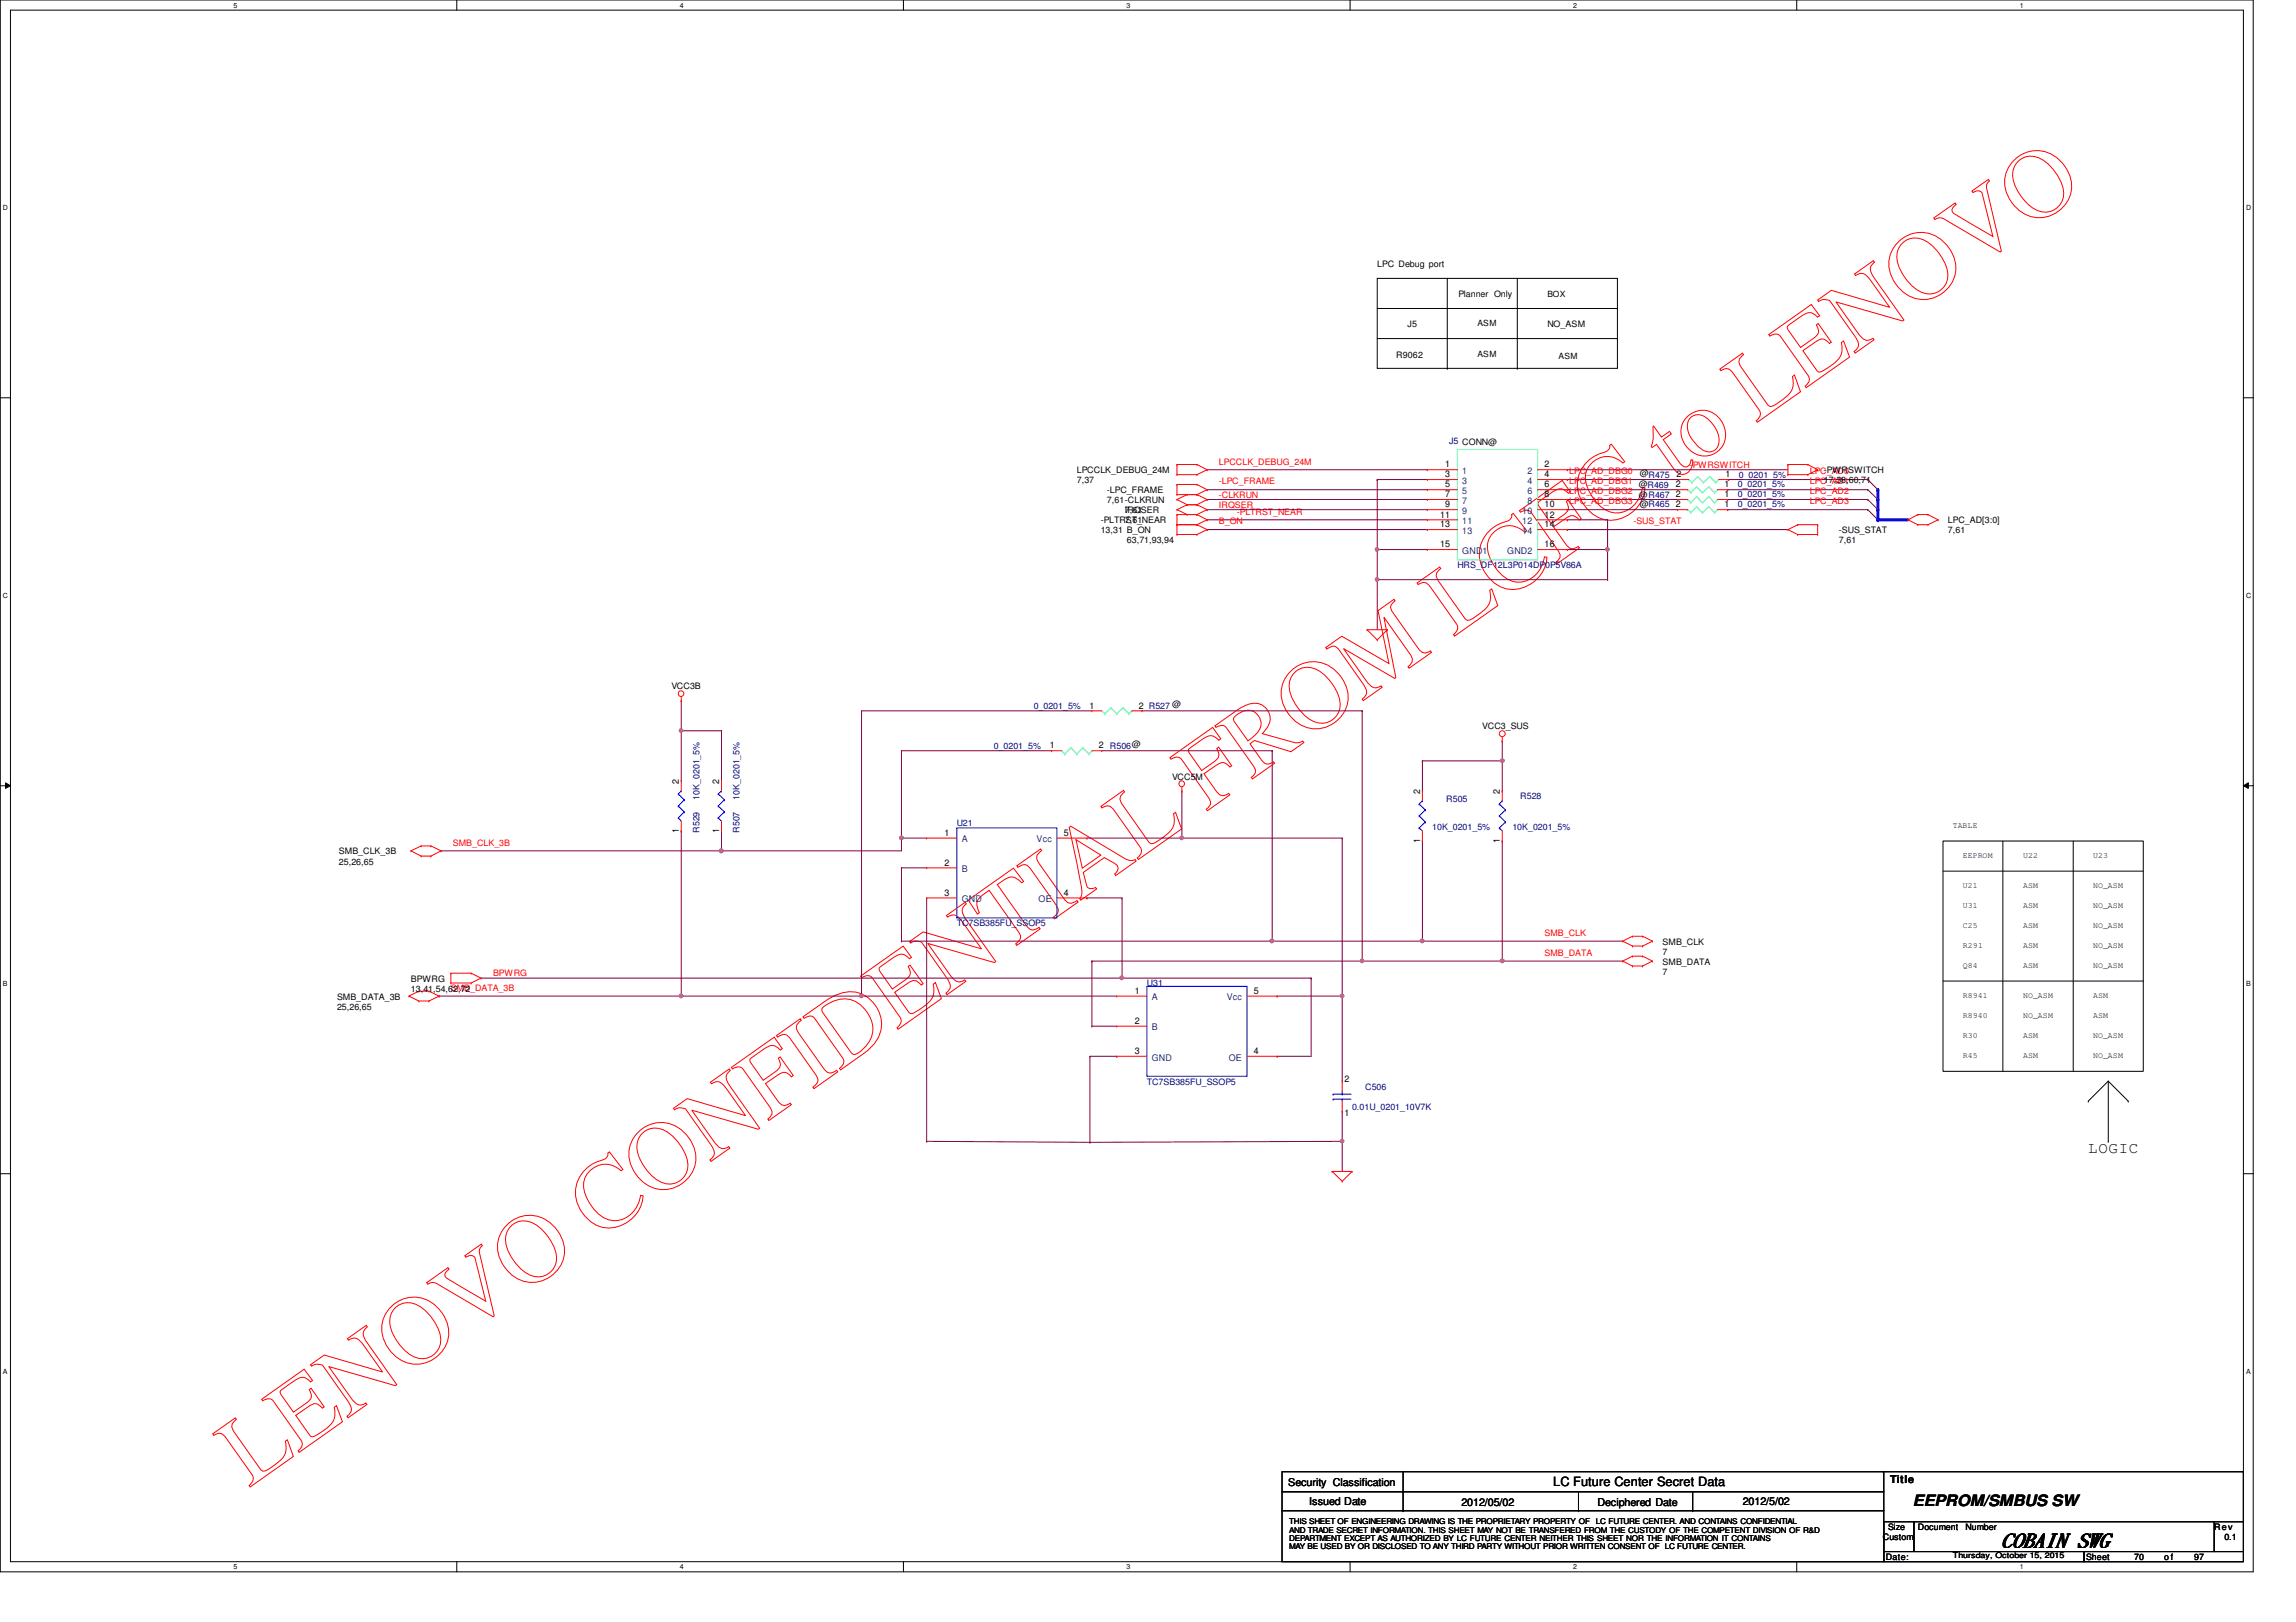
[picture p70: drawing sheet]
<svg xmlns="http://www.w3.org/2000/svg" width="297mm" height="210mm" viewBox="0 0 297 210" stroke-linecap="round" stroke-linejoin="round" font-family="sans-serif">
<defs><g id="words">
<text font-size="12.7" fill="#f00" x="32.2" y="192.5" transform="rotate(-35 32.2 192.5)">LENOVO CONFIDENTIAL FROM LCFC to LENOVO</text>
<text font-size="2.6" x="259" y="200.2">COBAIN SWG</text>
<g font-size="2">
<text x="270.2" y="149.3">LOGIC</text>
<text x="247.5" y="194.9">EEPROM/SMBUS SW</text>
</g>
<text font-size="1.7" x="201" y="192.3">LC Future Center Secret Data</text>
<g font-size="1.4">
<text x="244.5" y="191.9">Title</text>
<text x="166.7" y="192.3">Security Classification</text>
<text x="169.4" y="194.7">Issued Date</text>
<text x="189.1" y="194.9">2012/05/02</text>
<text x="206.7" y="194.9">Deciphered Date</text>
<text x="225.5" y="194.7">2012/5/02</text>
</g>
<g font-size="1.2">
<text x="187" y="60.5">1</text>
<text x="187" y="61.8">3</text>
<text x="187" y="63.1">5</text>
<text x="187" y="64.3">7</text>
<text x="187" y="65.7">9</text>
<text x="199.8" y="60.5">2</text>
<text x="199.8" y="61.8">4</text>
<text x="199.8" y="63.1">6</text>
<text x="199.8" y="64.3">8</text>
<text x="199.8" y="65.7">10</text>
<text x="216.8" y="65.7">2</text>
<text x="216.8" y="64.3">2</text>
<text x="216.8" y="63.1">2</text>
<text x="216.9" y="61.8">2</text>
<text x="223.1" y="65.7">1</text>
<text x="223.1" y="64.3">1</text>
<text x="223.1" y="63.1">1</text>
<text x="223.2" y="61.8">1</text>
<text x="186.3" y="67">11</text>
<text x="186.3" y="68.2">13</text>
<text x="186.3" y="70.8">15</text>
<text x="199.8" y="67">12</text>
<text x="199.8" y="68.2">14</text>
<text x="199.8" y="70.8">16</text>
<text x="141" y="91.7">1</text>
<text x="147.3" y="91.7">2 R527 @</text>
<text x="87.8" y="101.5" transform="rotate(-90 87.8 101.5)">2</text>
<text x="93" y="101.5" transform="rotate(-90 93 101.5)">2</text>
<text x="135.8" y="96.9">1</text>
<text x="142.2" y="96.9">2 R506@</text>
<text x="87.8" y="107.8" transform="rotate(-90 87.8 107.8)">1</text>
<text x="93" y="107.8" transform="rotate(-90 93 107.8)">1</text>
<text x="183.7" y="102.7" transform="rotate(-90 183.7 102.7)">2</text>
<text x="194.1" y="102.7" transform="rotate(-90 194.1 102.7)">2</text>
<text x="122.2" y="108.2">1</text>
<text x="122.2" y="112">2</text>
<text x="137.6" y="108.2">5</text>
<text x="183.7" y="109.1" transform="rotate(-90 183.7 109.1)">1</text>
<text x="194.1" y="109.1" transform="rotate(-90 194.1 109.1)">1</text>
<text x="122.2" y="115.9">3</text>
<text x="137.6" y="115.9">4</text>
<text x="146.8" y="128.6">1</text>
<text x="162.2" y="128.6">5</text>
<text x="146.8" y="132.5">2</text>
<text x="146.8" y="136.4">3</text>
<text x="162.2" y="136.4">4</text>
<text x="173.9" y="140.1">2</text>
<text x="173.9" y="144.5">1</text>
</g>
<g font-size="1.2" fill="#004080">
<text x="189.2" y="61.3">1</text>
<text x="189.2" y="62.6">3</text>
<text x="189.2" y="63.9">5</text>
<text x="189.2" y="65.2">7</text>
<text x="197.6" y="61.3">2</text>
<text x="197.6" y="62.6">4</text>
<text x="197.6" y="63.9">6</text>
<text x="197.6" y="65.2">8</text>
<text x="189.2" y="66.5">9</text>
<text x="189.2" y="67.8">11</text>
<text x="189.2" y="69.1">13</text>
<text x="189.2" y="71.7">GND1</text>
<text x="195" y="71.7">GND2</text>
<text x="196.9" y="66.5">10</text>
<text x="196.9" y="67.8">12</text>
<text x="196.9" y="69.1">14</text>
<text x="124.4" y="109">A</text>
<text x="124.4" y="112.9">B</text>
<text x="134.1" y="109">Vcc</text>
<text x="124.4" y="116.8">GND</text>
<text x="134.4" y="116.8">OE</text>
<text x="149" y="129.5">A</text>
<text x="158.7" y="129.5">Vcc</text>
<text x="149" y="133.4">B</text>
<text x="149" y="137.2">GND</text>
<text x="159" y="137.2">OE</text>
</g>
<g font-size="1.1">
<text x="178.2" y="34.5">LPC Debug port</text>
<text x="188.7" y="38.4">Planner Only</text>
<text x="200.2" y="38.4">BOX</text>
<text x="180.6" y="46.3">R9062</text>
<text x="182.1" y="42.3">J5</text>
<text x="191.1" y="42.2">ASM</text>
<text x="191.1" y="46.1">ASM</text>
<text x="200.2" y="42.3">NO_ASM</text>
<text x="201.6" y="46.4">ASM</text>
<text x="139.3" y="61.2">LPCCLK_DEBUG_24M</text>
<text x="139.3" y="62.5">7,37</text>
<text x="143.2" y="63.8">-LPC_FRAME</text>
<text x="143.2" y="65.1">7,61-CLKRUN</text>
<text x="212" y="64.5">@R467</text>
<text x="212" y="63">@R469</text>
<text x="212.1" y="61.6">@</text>
<text x="212.1" y="65.6">@R465</text>
<text x="236" y="61.2">-PWRSWITCH</text>
<text x="236" y="62.5">17,38,60,71</text>
<text x="142.4" y="67.7">-PLTRST_NEAR</text>
<text x="142.4" y="69">13,31 B_ON</text>
<text x="145.5" y="66.4">IRQSER</text>
<text x="145.5" y="67.7">7,61</text>
<text x="145.5" y="66.4">7,61</text>
<text x="145.8" y="70.3">63,71,93,94</text>
<text x="237.9" y="69">-SUS_STAT</text>
<text x="237.9" y="70.3">7,61</text>
<text x="252" y="67.7">LPC_AD[3:0]</text>
<text x="252" y="69">7,61</text>
<text x="86.9" y="89.2">VCC3B</text>
<text x="191.8" y="94.4">VCC3_SUS</text>
<text x="151.6" y="100.9">VCC5M</text>
<text x="252.6" y="107.2">TABLE</text>
<text x="43.9" y="110.6">SMB_CLK_3B</text>
<text x="43.9" y="111.9">25,26,65</text>
<text x="254" y="111">EEPROM</text>
<text x="261.7" y="111">U22</text>
<text x="270.8" y="111">U23</text>
<text x="254" y="114.9">U21</text>
<text x="254" y="117.5">U31</text>
<text x="261.7" y="114.9">ASM</text>
<text x="261.7" y="117.5">ASM</text>
<text x="270.8" y="114.9">NO_ASM</text>
<text x="270.8" y="117.5">NO_ASM</text>
<text x="215.1" y="124.8">SMB_DATA</text>
<text x="215.1" y="122.3">SMB_CLK</text>
<text x="215.1" y="123.5">7</text>
<text x="254" y="125.3">Q84</text>
<text x="254" y="120.1">C25</text>
<text x="254" y="122.7">R291</text>
<text x="261.7" y="125.3">ASM</text>
<text x="261.7" y="120.1">ASM</text>
<text x="261.7" y="122.7">ASM</text>
<text x="270.8" y="125.3">NO_ASM</text>
<text x="270.8" y="120.1">NO_ASM</text>
<text x="270.8" y="122.7">NO_ASM</text>
<text x="43.6" y="129.4">SMB_DATA_3B</text>
<text x="43.6" y="130.6">25,26,65</text>
<text x="53.2" y="127">BPWRG</text>
<text x="53.2" y="128.3">13,41,54,62,72</text>
<text x="215.1" y="126.1">7</text>
<text x="254" y="131.8">R8940</text>
<text x="254" y="129.2">R8941</text>
<text x="261.7" y="129.2">NO_ASM</text>
<text x="261.7" y="131.8">NO_ASM</text>
<text x="270.8" y="129.2">ASM</text>
<text x="270.8" y="131.8">ASM</text>
<text x="254" y="136.9">R45</text>
<text x="254" y="134.4">R30</text>
<text x="261.7" y="134.4">ASM</text>
<text x="261.7" y="136.9">ASM</text>
<text x="270.8" y="134.4">NO_ASM</text>
<text x="270.8" y="136.9">NO_ASM</text>
<text x="243.6" y="199.3">Custom</text>
<text x="244" y="201.9">Date:</text>
<text x="244.3" y="198">Size</text>
<text x="248.1" y="198">Document</text>
<text x="254.3" y="198">Number</text>
<text x="269.9" y="201.9">Sheet</text>
<text x="276.1" y="201.9">70</text>
<text x="280" y="201.9">o f</text>
<text x="283.9" y="201.9">97</text>
<text x="286.5" y="198">Rev</text>
<text x="287.8" y="199.3">0.1</text>
</g>
<g font-size="1.1" fill="#000080">
<text x="187.5" y="57.5">J5 CONN@</text>
<text x="213.3" y="61.9">R475</text>
<text x="224.8" y="63">0_0201_5%</text>
<text x="224.8" y="65.6">0_0201_5%</text>
<text x="224.8" y="64.3">0_0201_5%</text>
<text x="225" y="61.9">0_0201_5%</text>
<text x="188.5" y="73.5">HRS_DF12L3P014DP0P5V86A</text>
<text x="133.7" y="91.8">0_0201_5%</text>
<text x="128.6" y="97">0_0201_5%</text>
<text x="90.5" y="107.8" transform="rotate(-90 90.5 107.8)">R529</text>
<text x="90.5" y="103.5" transform="rotate(-90 90.5 103.5)">10K_0201_5%</text>
<text x="95.7" y="107.8" transform="rotate(-90 95.7 107.8)">R507</text>
<text x="95.7" y="103.5" transform="rotate(-90 95.7 103.5)">10K_0201_5%</text>
<text x="123.8" y="106.9">U21</text>
<text x="185.3" y="107.4">10K_0201_5%</text>
<text x="187.1" y="103.8">R505</text>
<text x="195.7" y="107.4">10K_0201_5%</text>
<text x="196.7" y="103.5">R528</text>
<text x="123.8" y="119.9">TC7SB385FU_SSOP5</text>
<text x="148.4" y="127.6">U31</text>
<text x="148.4" y="140.4">TC7SB385FU_SSOP5</text>
<text x="174.9" y="143.6">0.01U_0201_10V7K</text>
<text x="176.6" y="141">C506</text>
</g>
<g font-size="1.1" fill="#f00">
<text x="157.7" y="62.7">-LPC_FRAME</text>
<text x="157.7" y="64.4">-CLKRUN</text>
<text x="157.7" y="65.7">IRQSER</text>
<text x="157.7" y="60.1">LPCCLK_DEBUG_24M</text>
<text x="203" y="61.4">LPC_AD_DBG0</text>
<text x="203" y="62.7">LPC_AD_DBG1</text>
<text x="203" y="64">LPC_AD_DBG2</text>
<text x="203" y="65.3">LPC_AD_DBG3</text>
<text x="218.6" y="60.5">-PWRSWITCH</text>
<text x="234.1" y="61.4">LPC_AD0</text>
<text x="234.1" y="62.7">LPC_AD1</text>
<text x="234.1" y="64">LPC_AD2</text>
<text x="234.1" y="65.3">LPC_AD3</text>
<text x="157.7" y="67.9">B_ON</text>
<text x="160" y="66.6">-PLTRST_NEAR</text>
<text x="211.3" y="67.9">-SUS_STAT</text>
<text x="58.6" y="109.4">SMB_CLK_3B</text>
<text x="199.8" y="121.1">SMB_CLK</text>
<text x="199.8" y="123.7">SMB_DATA</text>
<text x="58.3" y="128.2">SMB_DATA_3B</text>
<text x="63.8" y="126.3">BPWRG</text>
</g>
<g font-size="1">
<text x="166.8" y="197.3">THIS SHEET OF ENGINEERING DRAWING IS THE PROPRIETARY PROPERTY OF</text>
<text x="206.5" y="197.3">LC FUTURE CENTER. AND CONTAINS CONFIDENTIAL</text>
<text x="166.8" y="198.3">AND TRADE SECRET INFORMATION. THIS SHEET MAY NOT BE TRANSFERED FROM THE CUSTODY OF THE COMPETENT DIVISION OF R&amp;D</text>
<text x="166.8" y="199.4">DEPARTMENT EXCEPT AS AUTHORIZED BY LC FUTURE CENTER NEITHER THIS SHEET NOR THE INFORMATION IT CONTAINS</text>
<text x="166.8" y="200.4">MAY BE USED BY OR DISCLOSED TO ANY THIRD PARTY WITHOUT PRIOR WRITTEN CONSENT OF LC FUTURE CENTER.</text>
<text x="252.6" y="201.7">Thursday, October 15, 2015</text>
</g>
<g font-size=".9">
<text x="30.2" y="1">5</text>
<text x="88" y="1">4</text>
<text x="145.8" y="1">3</text>
<text x="203.5" y="1">2</text>
<text x="261.3" y="1">1</text>
<text x=".4" y="27.2">D</text>
<text x="290.6" y="27.2">D</text>
<text x=".4" y="77.3">C</text>
<text x="290.6" y="77.3">C</text>
<text x=".4" y="127.6">B</text>
<text x="290.6" y="127.6">B</text>
<text x=".4" y="177.8">A</text>
<text x="290.6" y="177.8">A</text>
<text x="30.2" y="203.1">5</text>
<text x="88" y="203.1">4</text>
<text x="145.8" y="203.1">3</text>
<text x="203.5" y="203.1">2</text>
<text x="261.3" y="203.1">1</text>
</g>
</g></defs>
<path d="M0 0h291.5v203.4h-291.5zM1.4 1.3h288.8v200.8h-288.8z" fill="none" stroke="#000" stroke-width=".13"/>
<g fill="#fff">
<path d="M30.2 .2h.5v1h-.5z"/>
<path d="M30.2 202.3h.5v1h-.5z"/>
</g>
<path d="M59.1 0v1.3M59.1 202.1v1.3" fill="none" stroke="#000" stroke-width=".13"/>
<g fill="#fff">
<path d="M88 .2h.5v1h-.5z"/>
<path d="M88 202.3h.5v1h-.5z"/>
</g>
<path d="M116.9 0v1.3M116.9 202.1v1.3" fill="none" stroke="#000" stroke-width=".13"/>
<g fill="#fff">
<path d="M145.8 .2h.5v1h-.5z"/>
<path d="M145.8 202.3h.5v1h-.5z"/>
</g>
<path d="M174.7 0v1.3M174.7 202.1v1.3" fill="none" stroke="#000" stroke-width=".13"/>
<g fill="#fff">
<path d="M203.5 .2h.5v1h-.5z"/>
<path d="M203.5 202.3h.5v1h-.5z"/>
</g>
<path d="M232.4 0v1.3M232.4 202.1v1.3" fill="none" stroke="#000" stroke-width=".13"/>
<g fill="#fff">
<path d="M261.3 .2h.5v1h-.5z"/>
<path d="M261.3 202.3h.5v1h-.5z"/>
<path d="M.4 26.4h.6v1h-.6z"/>
<path d="M290.6 26.4h.6v1h-.6z"/>
<path d="M.4 76.5h.6v1.1h-.6z"/>
<path d="M290.6 76.5h.6v1.1h-.6z"/>
</g>
<path d="M0 51.5h1.4M290.2 51.5h1.3" fill="none" stroke="#000" stroke-width=".13"/>
<g fill="#fff">
<path d="M.4 126.7h.6v1.1h-.6z"/>
<path d="M290.6 126.7h.6v1.1h-.6z"/>
</g>
<path d="M0 101.7h1.4M.7 101.3l.7 .4-.7 .3zM290.2 101.7l.7-.4v.7zM290.2 101.7h1.3" fill="none" stroke="#000" stroke-width=".13"/>
<path d="M.7 101.3l.7 .4-.7 .3zM290.2 101.7l.7-.4v.7z" fill="#000"/>
<g fill="#fff">
<path d="M.4 177h.5v1h-.5z"/>
<path d="M290.6 177h.5v1h-.5z"/>
</g>
<g fill="none" stroke="#000" stroke-width=".13">
<path d="M178.2 36h31.1v11.7h-31.1zM178.2 39.9h31.1M187.2 36v11.7M196.3 36v11.7M209.3 39.9h.1M178.2 43.8h31.1M187.2 47.7h.1M196.3 47.7h.1M209.3 43.8h.1M251.4 108.8h25.9v29.8h-25.9zM251.4 112.7h25.9M259.1 108.8v29.8"/>
<path d="M268.2 108.8v29.8M251.4 127h25.9M272.8 139.9l-2.6 2.6M272.8 139.9l2.5 2.6M272.8 139.9v7.8M0 151.9h1.4M270.2 142.5h.1M272.8 147.7h.1M275.3 142.5h.1M290.2 151.9h1.3"/>
</g>
<path d="M57.1 110.1h.1M57.1 110.1h36.2" fill="none" stroke="#800040" stroke-width=".13"/>
<circle cx="93.3" cy="110.1" r=".26" fill="#f0f"/>
<circle cx="93.3" cy="110.1" r=".26" fill="none" stroke="#f0f" stroke-width=".13"/>
<path d="M88.1 94.6h.1M88.1 90.7h.1M88.1 90.7v10.3M88.1 94.6h5.2M93.3 94.6h.1M93.3 94.6v6.4M93.3 107.5h.1M93.3 107.5v2.6" fill="none" stroke="#800040" stroke-width=".13"/>
<path d="M87.9 94.4h.4v.1v.2l-.2 .1-.2-.1z" fill-rule="evenodd" fill="#f0f"/>
<path d="M87.9 94.4h.4v.1v.2l-.2 .1-.2-.1z" fill="none" stroke="#f0f" stroke-width=".13"/>
<path d="M88.1 107.5h.1M88.1 107.5v21.4h-31.3M56.8 128.9h.1M62.2 126.6h83M145.2 126.6h.1" fill="none" stroke="#800040" stroke-width=".13"/>
<path d="M87.9 128.7h.4v.2v.1l-.2 .1-.2-.1z" fill-rule="evenodd" fill="#f0f"/>
<path d="M87.9 128.7h.4v.2v.1l-.2 .1-.2-.1z" fill="none" stroke="#f0f" stroke-width=".13"/>
<g fill="none" stroke="#800040" stroke-width=".13">
<path d="M194.3 98.5h.1M194.3 98.5v3.9M152.9 108.5h.1M152.9 108.5h20.7M184 108.8h.1M184 108.8v13M194.3 108.8h.1M194.3 108.8v15.6M173.6 128.9h.1M173.6 128.9v11M176.2 124.4h.1M176.2 124.4h33.7"/>
<path d="M184 121.8h.1M184 121.8h25.9M194.3 124.4h.1M173.6 147.7h.1M173.6 147.7v3.9"/>
</g>
<circle cx="194.4" cy="124.3" r=".25" fill="#f0f"/>
<circle cx="194.4" cy="124.3" r=".25" fill="none" stroke="#f0f" stroke-width=".13"/>
<path d="M184 98.5h.1M184 98.5h10.3M184 98.5v3.9M164.6 121.8h.1M164.6 121.8h19.4" fill="none" stroke="#800040" stroke-width=".13"/>
<circle cx="184" cy="121.8" r=".25" fill="#f0f"/>
<circle cx="184" cy="121.8" r=".25" fill="none" stroke="#f0f" stroke-width=".13"/>
<path d="M194.3 95.9h.1M194.3 95.9v2.6M152.9 102.4h.1M152.9 102.4v6.1" fill="none" stroke="#800040" stroke-width=".13"/>
<circle cx="194.4" cy="98.4" r=".25" fill="#f0f"/>
<circle cx="194.4" cy="98.4" r=".25" fill="none" stroke="#f0f" stroke-width=".13"/>
<path d="M164.6 97.2h.1M164.6 97.2v24.6" fill="none" stroke="#800040" stroke-width=".13"/>
<circle cx="164.5" cy="121.8" r=".25" fill="#f0f"/>
<circle cx="164.5" cy="121.8" r=".25" fill="none" stroke="#f0f" stroke-width=".13"/>
<path d="M176.2 92h.1M176.2 92v32.4M140.6 108.5h.1M140.6 108.5h12.3" fill="none" stroke="#800040" stroke-width=".13"/>
<path d="M152.7 108.3h.3l.1 .1-.1 .2-.1 .1-.2-.1z" fill-rule="evenodd" fill="#f0f"/>
<path d="M152.7 108.3h.3l.1 .1-.1 .2-.1 .1-.2-.1z" fill="none" stroke="#f0f" stroke-width=".13"/>
<path d="M119.9 116.2h.1M119.9 116.2v31.5M141 136.7h.1M141 136.7v11.1M119.9 147.7h.1M119.9 147.7l21.1 .1M141 147.8h.1M173.6 147.7l-32.6 .1" fill="none" stroke="#800040" stroke-width=".13"/>
<path d="M173.5 147.5h.3l.1 .2-.1 .1-.2 .1-.1-.1z" fill-rule="evenodd" fill="#f0f"/>
<path d="M173.5 147.5h.3l.1 .2-.1 .1-.2 .1-.1-.1z" fill="none" stroke="#f0f" stroke-width=".13"/>
<g fill="none" stroke="#800040" stroke-width=".13">
<path d="M116.6 97.2h.1M116.6 97.2v11.3M93.3 110.1h.1M93.3 110.1h23.3M140.6 116.2h.1M140.6 116.2h4.6M145.2 116.2h.1M145.2 116.2v10.4M165.2 136.7h.1M169.6 126.6h.1M169.6 126.6v10.1h-4.4M173.6 143.8h.1"/>
<path d="M173.6 143.8v3.9"/>
</g>
<circle cx="116.6" cy="108.4" r=".25" fill="#f0f"/>
<circle cx="116.6" cy="108.4" r=".25" fill="none" stroke="#f0f" stroke-width=".13"/>
<g fill="none" stroke="#800040" stroke-width=".13">
<path d="M116.6 108.5h.1M116.6 112.3h.1M116.6 108.5h3.3M116.6 112.3h3.3M116.6 112.3v9.5M111.5 128.9h.1M111.5 128.9h33M116.6 121.8h.1M116.6 121.8h48M141.3 132.8h.1M141.3 124.4h.1M141.3 132.8h3.2"/>
<path d="M141.3 124.4v8.4M141.3 124.4h34.9"/>
</g>
<path d="M176 124.2h.4v.1v.2l-.2 .1-.2-.1z" fill-rule="evenodd" fill="#f0f"/>
<path d="M176 124.2h.4v.1v.2l-.2 .1-.2-.1z" fill="none" stroke="#f0f" stroke-width=".13"/>
<path d="M173.6 108.5h.1M173.6 108.5v20.4h-8.4M165.2 128.9h.1" fill="none" stroke="#800040" stroke-width=".13"/>
<path d="M173.5 128.7h.3l.1 .2-.1 .1-.2 .1-.1-.1z" fill-rule="evenodd" fill="#f0f"/>
<path d="M173.5 128.7h.3l.1 .2-.1 .1-.2 .1-.1-.1z" fill="none" stroke="#f0f" stroke-width=".13"/>
<path d="M145.2 126.6h24.4M169.6 126.6h.1" fill="none" stroke="#800040" stroke-width=".13"/>
<circle cx="145.1" cy="126.5" r=".25" fill="#f0f"/>
<circle cx="145.1" cy="126.5" r=".25" fill="none" stroke="#f0f" stroke-width=".13"/>
<path d="M111.5 92v36.9M111.5 128.9h.1" fill="none" stroke="#800040" stroke-width=".13"/>
<path d="M111.3 128.7h.3l.1 .2-.1 .1-.2 .1-.1-.1z" fill-rule="evenodd" fill="#f0f"/>
<path d="M111.3 128.7h.3l.1 .2-.1 .1-.2 .1-.1-.1z" fill="none" stroke="#f0f" stroke-width=".13"/>
<path d="M178.2 75h.1M178.2 75v6.5M111.5 92h.1M111.5 92h29.8M116.6 97.2h.1M116.6 97.2h19.5M142.5 97.2h22.1M147.7 92h28.5M164.6 97.2h.1M176.2 92h.1M88.1 128.9h.1M88.1 128.9h23.4" fill="none" stroke="#800040" stroke-width=".13"/>
<path d="M178 74.8h.3l.1 .2-.1 .1-.2 .1-.1-.1z" fill-rule="evenodd" fill="#f0f"/>
<path d="M178 74.8h.3l.1 .2-.1 .1-.2 .1-.1-.1z" fill="none" stroke="#f0f" stroke-width=".13"/>
<g fill="none" stroke="#800040" stroke-width=".13">
<path d="M156.2 67.3h.1M156.2 63.4h.1M156.2 64.6h.1M156.2 68.5h.1M156.2 66h.1M156.2 67.3h28.5M156.2 63.4h28.5M156.2 64.6h28.5M156.2 68.5h28.5M156.2 66h28.5M178.2 62.1h.1M178.2 71.1h.1"/>
<path d="M178.2 62.1h6.5M178.2 71.1h6.5M202.8 67.3h.1M202.8 68.5h.1M202.8 60.8h.1M202.8 67.3h5.2M202.8 68.5h28.5M202.8 60.8h28.5"/>
</g>
<path d="M178 70.9h.3l.1 .2-.1 .2h-.2h-.1z" fill-rule="evenodd" fill="#f0f"/>
<path d="M178 70.9h.3l.1 .2-.1 .2h-.2h-.1z" fill="none" stroke="#f0f" stroke-width=".13"/>
<path d="M178.2 62.1h.1M178.2 71.1h.1M178.2 62.1v12.9M202.8 71.1h5.2M208 71.1h.1M208 67.3h.1M208 67.3v7.7" fill="none" stroke="#800040" stroke-width=".13"/>
<path d="M207.8 70.9h.3l.1 .2-.1 .2h-.2h-.1z" fill-rule="evenodd" fill="#f0f"/>
<path d="M207.8 70.9h.3l.1 .2-.1 .2h-.2h-.1z" fill="none" stroke="#f0f" stroke-width=".13"/>
<g fill="none" stroke="#800040" stroke-width=".13">
<path d="M156.2 60.8h.1M156.2 60.8h28.5M178.2 75h29.8M202.8 62.1h.1M202.8 63.4h.1M202.8 64.6h.1M202.8 66h.1M202.8 62.1h14.4M202.8 63.4h14.2M202.8 64.6h14.2M202.8 66h14.2M208 75h.1"/>
<path d="M223.5 63.4h.1M223.5 64.6h.1M223.5 66h.1M223.5 63.4h18.1M223.5 64.6h18.1M223.5 66h18.1M223.6 62.1h.1M223.6 62.1h18"/>
</g>
<path d="M242.9 66v1.3" fill="none" stroke="#00f" stroke-width=".38"/>
<circle cx="242.9" cy="66" r=".19" fill="#00f"/>
<path d="M242.9 64.6v1.4" fill="none" stroke="#00f" stroke-width=".38"/>
<circle cx="242.9" cy="64.6" r=".19" fill="#00f"/>
<path d="M242.9 63.4v1.2" fill="none" stroke="#00f" stroke-width=".38"/>
<circle cx="242.9" cy="63.4" r=".19" fill="#00f"/>
<path d="M242.9 67.3h3.9" fill="none" stroke="#00f" stroke-width=".38"/>
<circle cx="242.9" cy="67.3" r=".19" fill="#00f"/>
<path d="M241.6 62.1h.1M241.6 63.4h.1M241.6 64.6h.1M241.6 66h.1M241.6 62.1l1.3 1.3M241.6 63.4l1.3 1.2M241.6 64.6l1.3 1.4M241.6 66l1.3 1.3M116.6 108.5h.1M116.6 108.5v1.6M141 136.7h3.5M144.5 136.7h.1" fill="none" stroke="#800040" stroke-width=".13"/>
<g fill="none" stroke="#f00" stroke-width=".13">
<path d="M152.3 60.1h.1M152.3 61.4h.1M152.3 62.7h.1M152.3 64h.1M152.3 67.9h.1M152.3 69.2h.1M152.3 66h.1M152.3 64.6h.1M152.3 66.6h.1M152.3 60.1h2.6M152.3 60.1v1.3M152.3 62.7v1.3"/>
<path d="M152.3 66.6v2.6M152.3 61.4h2.6M152.3 62.7h2.6M152.3 64h2.6M152.3 67.9h2.6M152.3 69.2h2.6M152.3 66l1.3 .6M152.3 66.6h2.6M152.3 64.6l1.3 .7M153.6 65.3h.1M153.6 66.6h.1M153.6 64h.1"/>
<path d="M153.6 65.3h1.3M153.6 65.3l-1.3 .7M153.6 64l-1.3 .6M154.9 60.1h.1M154.9 61.4h.1M154.9 62.7h.1M154.9 64h.1M154.9 67.9h.1M154.9 69.2h.1M154.9 65.3h.1M154.9 66.6h.1M154.9 60.1l1.3 .7"/>
<path d="M154.9 62.7l1.3 .7M154.9 67.9l1.3 .6M154.9 65.3l1.3 .7M154.9 64l1.3 .6M154.9 66.6l1.3 .7M156.2 60.8h.1M156.2 63.4h.1M156.2 68.5h.1M156.2 66h.1M156.2 64.6h.1M156.2 67.3h.1M156.2 60.8l-1.3 .6"/>
<path d="M156.2 63.4l-1.3 .6M156.2 68.5l-1.3 .7M156.2 66l-1.3 .6M156.2 64.6l-1.3 .7M156.2 67.3l-1.3 .6M184.7 60.8h.1M184.7 62.1h.1M184.7 63.4h.1M184.7 64.6h.1M184.7 66h.1M184.7 67.3h.1M184.7 68.5h.1"/>
<path d="M184.7 71.1h.1M184.7 62.1h3.8M184.7 66h3.8M184.7 64.6h3.8M184.7 60.8h3.8M184.7 63.4h3.8M184.7 67.3h3.8M184.7 68.5h3.8M184.7 71.1h3.8M198.9 62.1h3.9M198.9 66h3.9M198.9 64.6h3.9"/>
<path d="M198.9 60.8h3.9M198.9 63.4h3.9M198.9 67.3h3.9M198.9 68.5h3.9M198.9 71.1h3.9M202.8 60.8h.1M202.8 62.1h.1M202.8 63.4h.1M202.8 64.6h.1M202.8 66h.1M202.8 67.3h.1M202.8 68.5h.1"/>
<path d="M202.8 71.1h.1M217 66h.1M217 64.6h.1M217 63.4h.1M217 66h1.4M217 64.6h1.4M217 63.4h1.4M217.2 62.1h.1M217.2 62.1h1.3M222.2 66h1.3M222.2 64.6h1.3M222.2 63.4h1.3"/>
<path d="M222.3 62.1h1.3M223.5 66h.1M223.5 64.6h.1M223.5 63.4h.1M223.6 62.1h.1M231.3 68.5h.1M231.3 60.1h.1M231.3 61.4h.1M231.3 60.1h2.6M231.3 61.4h2.6M231.3 68.5l1.3 .7M231.3 60.1v1.3"/>
<path d="M232.6 67.9h.1M232.6 69.2h.1M232.6 67.9l-1.3 .6M232.6 67.9h2.6M232.6 69.2h2.6M233.9 60.1h.1M233.9 61.4h.1M233.9 60.1l1.3 .7M235.2 67.9h.1M235.2 69.2h.1M235.2 60.8h.1M235.2 67.9v1.3"/>
<path d="M235.2 60.8l-1.3 .6M246.8 67.3h.1M246.8 67.3l1.3 .6M248.1 66.6h.1M248.1 67.9h.1M248.1 67.9h1.3M248.1 66.6h1.3M248.1 66.6l-1.3 .7M249.4 66.6h.1M249.4 67.9h.1M249.4 66.6l1.3 .7M250.7 67.3h.1"/>
<path d="M250.7 67.3l-1.3 .6M88.1 90.7h.1M88.1 90.2v.5M136.1 97.2h.1M136.1 97.2h1.3M141.3 92h.1M141.3 97.2h1.2M141.3 92h1.2M142.5 97.2h.1M146.4 92h1.3M147.7 92h.1M176.9 81.5h.1"/>
<path d="M176.9 81.5h2.6M176.9 81.5l1.3 1.3M178.2 82.8h.1M179.5 81.5h.1M179.5 81.5l-1.3 1.3M194.3 95.9h.1M194.3 95.4v.5M53.2 110.1h.1M53.2 110.1l1.3 .7M54.5 109.5h.1M54.5 110.8h.1M54.5 109.5h1.2"/>
<path d="M54.5 109.5l-1.3 .6M54.5 110.8h1.2M55.7 109.5h.1M55.7 110.8h.1M55.7 109.5l1.4 .6M57.1 110.1h.1M57.1 110.1l-1.4 .7M88.1 107.5h.1M88.1 101h.1M88.1 101v1.4M88.1 106.3v1.2M93.3 107.5h.1"/>
<path d="M93.3 101h.1M93.3 101v1.4M93.3 106.3v1.2M119.9 108.5h.1M119.9 112.3h.1M119.9 116.2h.1M119.9 108.5h3.9M119.9 112.3h3.9M119.9 116.2h3.9M136.7 108.5h3.9M136.7 116.2h3.9M140.6 116.2h.1"/>
<path d="M140.6 108.5h.1M152.9 102.4h.1M152.9 101.9v.5M184 108.8h.1M184 102.4h.1M184 102.4v1.2M184 107.5v1.3M194.3 108.8h.1M194.3 102.4h.1M194.3 102.4v1.2M194.3 107.5v1.3M52.9 128.9h.1"/>
<path d="M52.9 128.9l1.3 .6M54.2 128.3h.1M54.2 129.5h.1M54.2 128.3h1.3M54.2 128.3l-1.3 .6M54.2 129.5h1.3M55.5 128.3h.1M55.5 129.5h.1M55.5 128.3l1.3 .6M56.8 128.9h.1M56.8 128.9l-1.3 .6M58.3 125.9h.1"/>
<path d="M58.3 127.2h.1M58.3 125.9h2.7M58.3 125.9v1.3M58.3 127.2h2.7M61 125.9h.1M61 127.2h.1M61 125.9l1.2 .7M62.2 126.6h.1M62.2 126.6l-1.2 .6M144.5 128.9h.1M144.5 132.8h.1M144.5 136.7h.1"/>
<path d="M144.5 128.9h3.9M144.5 132.8h3.9M144.5 136.7h3.9M161.3 128.9h3.9M161.3 136.7h3.9M165.2 136.7h.1M165.2 128.9h.1M173.6 139.9h.1M173.6 139.9v1.3M209.9 124.4h.1M209.9 121.8h.1M209.9 124.4l1.3 .6"/>
<path d="M209.9 121.8l1.3 .6M211.2 123.7h.1M211.2 125h.1M211.2 121.2h.1M211.2 122.4h.1M211.2 123.7l-1.3 .7M211.2 123.7h1.3M211.2 125h1.3M211.2 121.2l-1.3 .6M211.2 121.2h1.3M211.2 122.4h1.3M212.5 123.7h.1"/>
<path d="M212.5 125h.1M212.5 121.2h.1M212.5 122.4h.1M212.5 123.7l1.3 .7M212.5 121.2l1.3 .6M213.8 124.4h.1M213.8 121.8h.1M213.8 124.4l-1.3 .6M213.8 121.8l-1.3 .6M172.3 151.6h.1M172.3 151.6h2.6M172.3 151.6l1.3 1.3"/>
<path d="M173.6 152.9h.1M173.6 143.8h.1M173.6 142.5v1.3M174.9 151.6h.1M174.9 151.6l-1.3 1.3"/>
<circle cx="88.1" cy="89.8" r=".37"/>
<circle cx="194.4" cy="94.9" r=".38"/>
<circle cx="152.9" cy="101.4" r=".38"/>
</g>
<g fill="none" stroke="#000" stroke-width=".13">
<path d="M165.9 190.5h77.8v2.5h-77.8zM165.9 193h77.8v2.5h-77.8zM165.9 195.5h77.8v6.6h-77.8zM181.5 193h.1M181.5 195.5h.1M181.5 190.5v5M204.2 195.5h.1M204.2 193v2.5M219 195.5h.1M219 193v2.5M243.6 190.5h46.6M243.7 196.9h3.9v3.9h-3.9z"/>
<path d="M247.6 196.9h38.9v3.9h-38.9zM286.5 196.9h3.7v3.9h-3.7zM290.2 190.5h.1M290.2 190.5v6.4M243.7 200.8h25.9v1.3h-25.9zM269.6 200.8h20.6v1.3h-20.6z"/>
</g>
<g fill="none" stroke="#00ff80" stroke-width=".13">
<path d="M188.5 58.2h10.4v14.2h-10.4zM218.4 66h.1M218.4 64.6h.1M218.4 63.4h.1M218.4 66l.3 .3M218.4 64.6l.3 .5M218.4 63.4l.3 .4M218.5 62.1h.1M218.5 62.1l.4 .3M218.7 66.3h.1M218.7 65.1h.1M218.7 63.8h.1"/>
<path d="M218.9 62.4h.1M219.5 65.6h.1M219.5 64.3h.1M219.5 63h.1M219.5 65.6l.8 .7M219.5 65.6l-.8 .7M219.5 64.3l.8 .8M219.5 64.3l-.8 .8M219.5 63l.8 .8M219.5 63l-.8 .8M219.6 61.7h.1M219.6 61.7l.8 .7"/>
<path d="M219.6 61.7l-.7 .7M220.3 66.3h.1M220.3 65.1h.1M220.3 63.8h.1M220.4 62.4h.1M221.1 65.6h.1M221.1 64.3h.1M221.1 63h.1M221.1 65.6l.7 .7M221.1 65.6l-.8 .7M221.1 64.3l.7 .8M221.1 64.3l-.8 .8"/>
<path d="M221.1 63l.7 .8M221.1 63l-.8 .8M221.2 61.7h.1M221.2 61.7l.8 .7M221.2 61.7l-.8 .7M221.8 66.3h.1M221.8 65.1h.1M221.8 63.8h.1M222 62.4h.1M222.2 66l-.4 .3M222.2 64.6l-.4 .5M222.2 63.4l-.4 .4"/>
<path d="M222.3 62.1l-.3 .3M137.4 97.2l.3 .4M137.7 97.6h.1M138.6 96.8h.1M138.6 96.8l-.9 .8M138.6 96.8l.7 .8M139.3 97.6h.1M140.1 96.8h.1M140.1 96.8l-.8 .8M140.1 96.8l.8 .8M140.9 97.6h.1M141.3 97.2h.1"/>
<path d="M141.3 97.2l-.4 .4M142.5 92l.5 .4M143 92.4h.1M143.7 91.6h.1M143.7 91.6l-.7 .8M143.7 91.6l.8 .8M144.5 92.4h.1M145.3 91.6h.1M145.3 91.6l-.8 .8M145.3 91.6l.7 .8M146 92.4h.1M146.4 92h.1"/>
<path d="M146.4 92l-.4 .4"/>
</g>
<g fill="none" stroke="#00f" stroke-width=".13">
<path d="M87.8 105.8h.1M87.8 104.3h.1M87.8 102.7h.1M87.8 105.8l.3 .5M87.8 104.3l.7 .8M87.8 102.7l.7 .8M88.1 102.4h.1M88.1 102.4l-.3 .3M88.5 105.1h.1M88.5 103.5h.1M88.5 105.1l-.7 .7M88.5 103.5l-.7 .8"/>
<path d="M92.9 105.8h.1M92.9 104.3h.1M92.9 102.7h.1M92.9 105.8l.4 .5M92.9 104.3l.8 .8M92.9 102.7l.8 .8M93.3 102.4h.1M93.3 102.4l-.4 .3M93.7 105.1h.1M93.7 103.5h.1M93.7 105.1l-.8 .7M93.7 103.5l-.8 .8"/>
<path d="M123.8 107.1h12.9v11.7h-12.9zM183.6 107.1h.1M183.6 105.6h.1M183.6 104.1h.1M183.6 107.1l.4 .4M183.6 105.6l.8 .8M183.6 104.1l.8 .7M184 103.6h.1M184 103.6l-.4 .5M184.4 106.4h.1M184.4 104.8h.1M184.4 106.4l-.8 .7"/>
<path d="M184.4 104.8l-.8 .8M194 107.1h.1M194 105.6h.1M194 104.1h.1M194 107.1l.3 .4M194 105.6l.8 .8M194 104.1l.8 .7M194.3 103.6h.1M194.3 103.6l-.3 .5M194.8 106.4h.1M194.8 104.8h.1M194.8 106.4l-.8 .7"/>
<path d="M194.8 104.8l-.8 .8M148.4 127.6h12.9v11.7h-12.9zM172.5 141.6h.1M172.5 142.2h.1M172.5 141.6h2.3M172.5 142.2h2.3M173.6 142.2h.1M173.6 141.6h.1M173.6 141.2v.4M173.6 142.2v.3"/>
</g>
<circle cx="93.3" cy="110.1" r=".26" fill="#f0f"/>
<circle cx="93.3" cy="110.1" r=".26" fill="none" stroke="#f0f" stroke-width=".13"/>
<path d="M87.9 94.4h.4v.1v.2l-.2 .1-.2-.1z" fill-rule="evenodd" fill="#f0f"/>
<path d="M87.9 94.4h.4v.1v.2l-.2 .1-.2-.1z" fill="none" stroke="#f0f" stroke-width=".13"/>
<path d="M87.9 128.7h.4v.2v.1l-.2 .1-.2-.1z" fill-rule="evenodd" fill="#f0f"/>
<path d="M87.9 128.7h.4v.2v.1l-.2 .1-.2-.1z" fill="none" stroke="#f0f" stroke-width=".13"/>
<circle cx="194.4" cy="124.3" r=".25" fill="#f0f"/>
<circle cx="194.4" cy="124.3" r=".25" fill="none" stroke="#f0f" stroke-width=".13"/>
<circle cx="184" cy="121.8" r=".25" fill="#f0f"/>
<circle cx="184" cy="121.8" r=".25" fill="none" stroke="#f0f" stroke-width=".13"/>
<circle cx="194.4" cy="98.4" r=".25" fill="#f0f"/>
<circle cx="194.4" cy="98.4" r=".25" fill="none" stroke="#f0f" stroke-width=".13"/>
<circle cx="164.5" cy="121.8" r=".25" fill="#f0f"/>
<circle cx="164.5" cy="121.8" r=".25" fill="none" stroke="#f0f" stroke-width=".13"/>
<path d="M152.7 108.3h.3l.1 .1-.1 .2-.1 .1-.2-.1z" fill-rule="evenodd" fill="#f0f"/>
<path d="M152.7 108.3h.3l.1 .1-.1 .2-.1 .1-.2-.1z" fill="none" stroke="#f0f" stroke-width=".13"/>
<path d="M173.5 147.5h.3l.1 .2-.1 .1-.2 .1-.1-.1z" fill-rule="evenodd" fill="#f0f"/>
<path d="M173.5 147.5h.3l.1 .2-.1 .1-.2 .1-.1-.1z" fill="none" stroke="#f0f" stroke-width=".13"/>
<circle cx="116.6" cy="108.4" r=".25" fill="#f0f"/>
<circle cx="116.6" cy="108.4" r=".25" fill="none" stroke="#f0f" stroke-width=".13"/>
<path d="M176 124.2h.4v.1v.2l-.2 .1-.2-.1z" fill-rule="evenodd" fill="#f0f"/>
<path d="M176 124.2h.4v.1v.2l-.2 .1-.2-.1z" fill="none" stroke="#f0f" stroke-width=".13"/>
<path d="M173.5 128.7h.3l.1 .2-.1 .1-.2 .1-.1-.1z" fill-rule="evenodd" fill="#f0f"/>
<path d="M173.5 128.7h.3l.1 .2-.1 .1-.2 .1-.1-.1z" fill="none" stroke="#f0f" stroke-width=".13"/>
<circle cx="145.1" cy="126.5" r=".25" fill="#f0f"/>
<circle cx="145.1" cy="126.5" r=".25" fill="none" stroke="#f0f" stroke-width=".13"/>
<path d="M111.3 128.7h.3l.1 .2-.1 .1-.2 .1-.1-.1z" fill-rule="evenodd" fill="#f0f"/>
<path d="M111.3 128.7h.3l.1 .2-.1 .1-.2 .1-.1-.1z" fill="none" stroke="#f0f" stroke-width=".13"/>
<path d="M178 74.8h.3l.1 .2-.1 .1-.2 .1-.1-.1z" fill-rule="evenodd" fill="#f0f"/>
<path d="M178 74.8h.3l.1 .2-.1 .1-.2 .1-.1-.1z" fill="none" stroke="#f0f" stroke-width=".13"/>
<path d="M178 70.9h.3l.1 .2-.1 .2h-.2h-.1z" fill-rule="evenodd" fill="#f0f"/>
<path d="M178 70.9h.3l.1 .2-.1 .2h-.2h-.1z" fill="none" stroke="#f0f" stroke-width=".13"/>
<path d="M207.8 70.9h.3l.1 .2-.1 .2h-.2h-.1z" fill-rule="evenodd" fill="#f0f"/>
<path d="M207.8 70.9h.3l.1 .2-.1 .2h-.2h-.1z" fill="none" stroke="#f0f" stroke-width=".13"/>
<use href="#words"/>
</svg>
